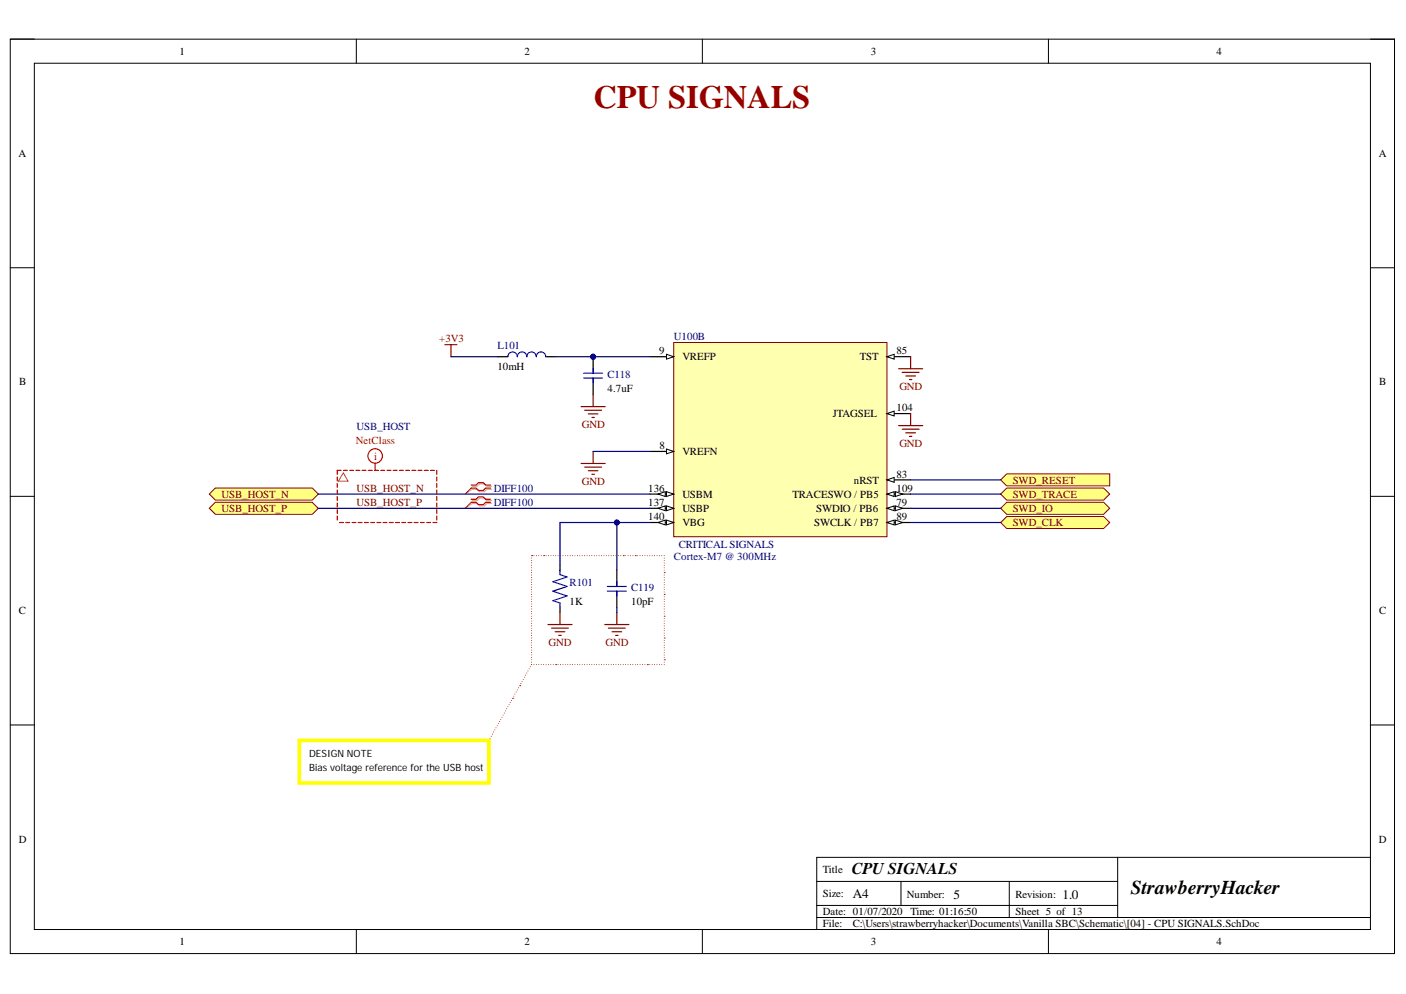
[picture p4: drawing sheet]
<svg xmlns="http://www.w3.org/2000/svg" width="297mm" height="210mm" viewBox="0 0 297 210" stroke-linecap="round" stroke-linejoin="round" font-family="sans-serif">
<defs><g id="words">
<text font-size="6.8" fill="#980000" x="125.4" y="22.8">CPU SIGNALS</text>
<text font-size="4.1" x="238.9" y="188.8">StrawberryHacker</text>
<text font-size="3.5" x="179.9" y="184.6">CPU SIGNALS</text>
<g font-size="2.8">
<text x="180.2" y="189.6">A4</text>
<text x="201.4" y="189.8">5</text>
<text x="224.4" y="189.8">1.0</text>
</g>
<g font-size="2.3">
<text x="37.9" y="11.6">1</text>
<text x="110.8" y="11.6">2</text>
<text x="184" y="11.6">3</text>
<text x="257" y="11.6">4</text>
<text x="3.9" y="33.1">A</text>
<text x="291.3" y="33.1">A</text>
<text x="139.2" y="74.8">9</text>
<text x="144.2" y="76.1">VREFP</text>
<text x="181.6" y="76.1">TST</text>
<text x="189.4" y="74.8">85</text>
<text x="4.1" y="81.4">B</text>
<text x="105.1" y="78.1">10mH</text>
<text x="128.3" y="82.8">4.7uF</text>
<text x="291.4" y="81.4">B</text>
<text x="176" y="88.1">JTAGSEL</text>
<text x="189.4" y="86.8">104</text>
<text x="139.3" y="94.8">8</text>
<text x="144.2" y="96.1">VREFN</text>
<text x="189.4" y="100.8">83</text>
<text x="137" y="103.8">136</text>
<text x="137" y="106.8">137</text>
<text x="144.2" y="105.1">USBM</text>
<text x="167.4" y="105.1">TRACESWO / PB5</text>
<text x="180.4" y="102.1">nRST</text>
<text x="189.4" y="103.8">109</text>
<text x="189.4" y="106.8">79</text>
<text x="137" y="109.8">140</text>
<text x="144.2" y="108.1">USBP</text>
<text x="144.2" y="111.1">VBG</text>
<text x="172" y="111.1">SWCLK / PB7</text>
<text x="172.4" y="108.1">SWDIO / PB6</text>
<text x="189.4" y="109.8">89</text>
<text x="4" y="129.7">C</text>
<text x="120.3" y="127.8">1K</text>
<text x="133.3" y="127.8">10pF</text>
<text x="291.4" y="129.7">C</text>
<text x="4" y="177.9">D</text>
<text x="291.3" y="177.9">D</text>
<text x="173.8" y="184.4">Title</text>
<text x="173.8" y="189.4">Size:</text>
<text x="191.6" y="189.6">Number:</text>
<text x="214.5" y="189.6">Revision:</text>
<text x="173.8" y="193.2">Date: 01/07/2020</text>
<text x="173.8" y="195.8">File:</text>
<text x="180.2" y="195.8">C:\Users\strawberryhacker\Documents\Vanilla SBC\Schematic\[04] - CPU SIGNALS.SchDoc</text>
<text x="192.4" y="193.2">Time: 01:16:50</text>
<text x="214.5" y="193.2">Sheet 5 of 13</text>
<text x="37.9" y="199.6">1</text>
<text x="110.8" y="199.6">2</text>
<text x="184" y="199.6">3</text>
<text x="257" y="199.6">4</text>
</g>
<g font-size="2.3" fill="#000080">
<text x="142.4" y="71.8">U100B</text>
<text x="105.1" y="73.8">L101</text>
<text x="128.3" y="79.8">C118</text>
<text x="75.3" y="90.8">USB_HOST</text>
<text x="104.3" y="103.8">DIFF100</text>
<text x="104.3" y="106.8">DIFF100</text>
<text x="142.4" y="118.3">Cortex-M7 @ 300MHz</text>
<text x="143.4" y="115.8">CRITICAL SIGNALS</text>
<text x="120.3" y="123.8">R101</text>
<text x="133.3" y="124.8">C119</text>
</g>
<g font-size="2.3" fill="#800000">
<text x="92.8" y="72.3">+3V3</text>
<text x="190" y="82.4">GND</text>
<text x="122.9" y="90.4">GND</text>
<text x="190" y="94.4">GND</text>
<text x="46.8" y="105.1">USB_HOST_N</text>
<text x="75.3" y="103.8">USB_HOST_N</text>
<text x="75.3" y="106.8">USB_HOST_P</text>
<text x="122.9" y="102.4">GND</text>
<text x="213.9" y="102.1">SWD_RESET</text>
<text x="213.9" y="105.1">SWD_TRACE</text>
<text x="46.8" y="108.1">USB_HOST_P</text>
<text x="213.9" y="108.1">SWD_IO</text>
<text x="213.9" y="111.1">SWD_CLK</text>
<text x="115.9" y="136.4">GND</text>
<text x="127.9" y="136.4">GND</text>
</g>
<g font-size="2.3" fill="#f00">
<text x="75.2" y="93.7">NetClass</text>
<text x="79" y="97">i</text>
</g>
<g font-size="2.1">
<text x="65.3" y="159.9">DESIGN NOTE</text>
<text x="65.3" y="162.9">Bias voltage reference for the USB host</text>
</g>
</g></defs>
<path d="M2.2 8.3h292.4v193.1h-292.4z" fill="none" stroke="#000" stroke-width=".21"/>
<path d="M7.3 13.4h282.2v182.9h-282.2z" fill-rule="evenodd" fill="#fff"/>
<g fill="none" stroke="#000" stroke-width=".21">
<path d="M2.2 8.3h5.1M7.3 13.4h282.2v182.9h-282.2zM75.3 8.3v5M148.4 8.3v5M221.5 8.3v5.1M289.5 8.3h5.1v5.1M2.2 56.5h5.1M289.5 56.5h5.1M2.2 104.8h5.1M289.5 104.8h5.1M2.2 153.1h5.1M289.5 153.1h5.1"/>
<path d="M75.3 196.3v5.1M148.4 196.3v5.1M172.5 186.1h63.6M172.5 193.7h117M172.5 191.2h63.6M190.3 186.1v5.1M213.2 186.1v7.6M221.5 196.3v5.1M236.1 181v12.7M289.5 181v.1M289.5 181h-117v15.3M294.6 196.3v5.1"/>
</g>
<path d="M142.3 72.3h45.1v41h-45.1z" fill-rule="evenodd" fill="#ffffb0"/>
<path d="M142.3 72.3h45.1v41h-45.1z" fill="none" stroke="#800000" stroke-width=".21"/>
<path d="M137.3 95.3h5" fill="none" stroke="#000" stroke-width=".25"/>
<path d="M140.8 94.8l1.5 .5-1.5 .5z" fill="#f8fcff"/>
<path d="M140.8 94.8l1.5 .5-1.5 .5z" fill="none" stroke="#000" stroke-width=".21"/>
<path d="M137.3 75.3h5" fill="none" stroke="#000" stroke-width=".25"/>
<path d="M140.8 74.8l1.5 .5-1.5 .5z" fill="#f8fcff"/>
<path d="M140.8 74.8l1.5 .5-1.5 .5z" fill="none" stroke="#000" stroke-width=".21"/>
<path d="M187.4 101.3h5" fill="none" stroke="#000" stroke-width=".25"/>
<path d="M187.4 101.3l1.5-.5v1z" fill="#f8fcff"/>
<path d="M187.4 101.3l1.5-.5v1z" fill="none" stroke="#000" stroke-width=".21"/>
<path d="M187.4 75.3h5" fill="none" stroke="#000" stroke-width=".25"/>
<path d="M187.4 75.3l1.5-.5v1z" fill="#f8fcff"/>
<path d="M187.4 75.3l1.5-.5v1z" fill="none" stroke="#000" stroke-width=".21"/>
<path d="M187.4 87.3h5" fill="none" stroke="#000" stroke-width=".25"/>
<path d="M187.4 87.3l1.5-.5v1z" fill="#f8fcff"/>
<path d="M187.4 87.3l1.5-.5v1z" fill="none" stroke="#000" stroke-width=".21"/>
<path d="M137.3 104.3h5" fill="none" stroke="#000" stroke-width=".25"/>
<path d="M140.8 103.8l1.5 .5-1.5 .5z" fill="#f8fcff"/>
<path d="M140.8 103.8l1.5 .5-1.5 .5z" fill="none" stroke="#000" stroke-width=".21"/>
<path d="M139 104.3l1.5-.5v1z" fill="#f8fcff"/>
<path d="M139 104.3l1.5-.5v1z" fill="none" stroke="#000" stroke-width=".21"/>
<path d="M137.3 107.3h5" fill="none" stroke="#000" stroke-width=".25"/>
<path d="M140.8 106.8l1.5 .5-1.5 .5z" fill="#f8fcff"/>
<path d="M140.8 106.8l1.5 .5-1.5 .5z" fill="none" stroke="#000" stroke-width=".21"/>
<path d="M139 107.3l1.5-.5v1z" fill="#f8fcff"/>
<path d="M139 107.3l1.5-.5v1z" fill="none" stroke="#000" stroke-width=".21"/>
<path d="M137.3 110.3h5" fill="none" stroke="#000" stroke-width=".25"/>
<path d="M140.8 109.8l1.5 .5-1.5 .5z" fill="#f8fcff"/>
<path d="M140.8 109.8l1.5 .5-1.5 .5z" fill="none" stroke="#000" stroke-width=".21"/>
<path d="M139 110.3l1.5-.5v1z" fill="#f8fcff"/>
<path d="M139 110.3l1.5-.5v1z" fill="none" stroke="#000" stroke-width=".21"/>
<path d="M187.4 104.3h5" fill="none" stroke="#000" stroke-width=".25"/>
<path d="M187.4 104.3l1.5-.5v1z" fill="#f8fcff"/>
<path d="M187.4 104.3l1.5-.5v1z" fill="none" stroke="#000" stroke-width=".21"/>
<path d="M189.2 103.8l1.5 .5-1.5 .5z" fill="#f8fcff"/>
<path d="M189.2 103.8l1.5 .5-1.5 .5z" fill="none" stroke="#000" stroke-width=".21"/>
<path d="M187.4 107.3h5" fill="none" stroke="#000" stroke-width=".25"/>
<path d="M187.4 107.3l1.5-.5v1z" fill="#f8fcff"/>
<path d="M187.4 107.3l1.5-.5v1z" fill="none" stroke="#000" stroke-width=".21"/>
<path d="M189.2 106.8l1.5 .5-1.5 .5z" fill="#f8fcff"/>
<path d="M189.2 106.8l1.5 .5-1.5 .5z" fill="none" stroke="#000" stroke-width=".21"/>
<path d="M187.4 110.3h5" fill="none" stroke="#000" stroke-width=".25"/>
<path d="M187.4 110.3l1.5-.5v1z" fill="#f8fcff"/>
<path d="M187.4 110.3l1.5-.5v1z" fill="none" stroke="#000" stroke-width=".21"/>
<path d="M189.2 109.8l1.5 .5-1.5 .5z" fill="#f8fcff"/>
<path d="M189.2 109.8l1.5 .5-1.5 .5z" fill="none" stroke="#000" stroke-width=".21"/>
<path d="M211.4 101.3l1.3-1.2h21.7v2.5h-21.7z" fill-rule="evenodd" fill="#ffff80"/>
<path d="M211.4 101.3l1.3-1.2h21.7v2.5h-21.7z" fill="none" stroke="#800000" stroke-width=".21"/>
<path d="M211.4 107.3l1.3-1.2h20.5l1.2 1.2-1.2 1.3h-20.5z" fill-rule="evenodd" fill="#ffff80"/>
<path d="M211.4 107.3l1.3-1.2h20.5l1.2 1.2-1.2 1.3h-20.5z" fill="none" stroke="#800000" stroke-width=".21"/>
<path d="M211.4 110.3l1.3-1.2h20.5l1.2 1.2-1.2 1.3h-20.5z" fill-rule="evenodd" fill="#ffff80"/>
<path d="M211.4 110.3l1.3-1.2h20.5l1.2 1.2-1.2 1.3h-20.5z" fill="none" stroke="#800000" stroke-width=".21"/>
<path d="M211.4 104.3l1.3-1.2h20.5l1.2 1.2-1.2 1.3h-20.5z" fill-rule="evenodd" fill="#ffff80"/>
<path d="M211.4 104.3l1.3-1.2h20.5l1.2 1.2-1.2 1.3h-20.5z" fill="none" stroke="#800000" stroke-width=".21"/>
<g fill="none" stroke="#800000" stroke-width=".25">
<path d="M189.8 77.9h5.1M190.6 78.6h3.6M191.4 79.4h2M192.4 75.3v2.6M122.8 97.9h5.1M123.5 98.6h3.6M124.3 99.4h2M125.3 95.3v2.6M189.8 89.9h5.1M190.6 90.6h3.6M191.4 91.4h2M192.1 92.2h.5"/>
<path d="M192.1 80.2h.5M192.4 87.3v2.6M125.1 100.2h.5"/>
</g>
<path d="M105.3 75.3h2M115.3 75.3h2" fill="none" stroke="#000" stroke-width=".25"/>
<path d="M107.3 75.3a1 1 0 0 1 1-1 1 1 0 0 1 1 1 1 1 0 0 1 1-1 1 1 0 0 1 1 1 1 1 0 0 1 1-1 1 1 0 0 1 1 1 1 1 0 0 1 1-1 1 1 0 0 1 1 1" fill="none" stroke="#00f" stroke-width=".25"/>
<circle cx="125.3" cy="75.3" r=".51" fill="#000080"/>
<circle cx="125.3" cy="75.3" r=".51" fill="none" stroke="#000080" stroke-width=".21"/>
<path d="M125.3 75.3v3.5M125.3 79.8v3.5" fill="none" stroke="#000" stroke-width=".25"/>
<circle cx="125.3" cy="75.3" r=".51" fill="#000080"/>
<circle cx="125.3" cy="75.3" r=".51" fill="none" stroke="#000080" stroke-width=".21"/>
<path d="M123.3 78.8h4M123.3 79.8h4M125.3 77.8v1M125.3 79.8v1M118.3 120.3v1l1.5 .5-3 1 3 1-3 1 3 1-3 1 1.5 .5v1M128.3 123.8h4M128.3 124.8h4M130.3 122.8v1M130.3 124.8v1" fill="none" stroke="#00f" stroke-width=".25"/>
<g fill="none" stroke="#800000" stroke-width=".25">
<path d="M94 72.8h2.5M95.3 72.8v2.5M122.8 85.9h5.1M123.5 86.6h3.6M124.3 87.4h2M125.1 88.2h.5M125.3 83.3v2.6M115.8 131.9h5M116.5 132.6h3.6M117.3 133.4h2M118.1 134.2h.5M118.3 129.3v2.6"/>
<path d="M127.8 131.9h5.1M128.5 132.6h3.6M129.3 133.4h2M130.1 134.2h.5M130.3 129.3v2.6"/>
</g>
<path d="M118.3 119.3v1.3M118.3 128.1v1.2M130.3 120.3v3.5M130.3 124.8v3.5" fill="none" stroke="#000" stroke-width=".25"/>
<path d="M45.5 103.1h20.5l1.2 1.2-1.2 1.3h-20.5l-1.3-1.3z" fill-rule="evenodd" fill="#ffff80"/>
<path d="M45.5 103.1h20.5l1.2 1.2-1.2 1.3h-20.5l-1.3-1.3z" fill="none" stroke="#800000" stroke-width=".21"/>
<path d="M45.5 106.1h20.5l1.2 1.2-1.2 1.3h-20.5l-1.3-1.3z" fill-rule="evenodd" fill="#ffff80"/>
<path d="M45.5 106.1h20.5l1.2 1.2-1.2 1.3h-20.5l-1.3-1.3z" fill="none" stroke="#800000" stroke-width=".21"/>
<path d="M99.8 102.7h1l.5-.5h1l.6 .5h1M99.8 103.3h1l.5 .5h1l.6-.5h1M99.8 105.7h1l.5-.5h1l.6 .5h1M99.8 106.3h1l.5 .5h1l.6-.5h1" fill="none" stroke="#d0a3a3" stroke-width=".25"/>
<path d="M99.8 103.3l-1.5 1M99.8 106.3l-1.5 1" fill="none" stroke="#d0a3a3" stroke-width=".21"/>
<g fill="none" stroke="#f00" stroke-width=".25">
<path d="M72.1 99.3h-.9v.9M72.6 99.3h.8M73.9 99.3h.8M75.2 99.3h.8M76.5 99.3h.8M77.8 99.3h.8M79.1 99.3h.9M79.3 97.8v1.5M80.4 99.3h.9M81.8 99.3h.8M83.1 99.3h.8M84.4 99.3h.8"/>
<path d="M85.7 99.3h.8M87 99.3h.8M88.3 99.3h.9M89.6 99.3h.9M91 99.3h.8M92.3 99.3v.9M71.2 100.7v.9M71.2 102.1v.8M71.2 103.5v.8M71.2 104.8v.9M71.2 106.2v.9M71.2 107.6v.8"/>
<path d="M71.2 109v.8M71.7 110.3h.9M73.1 110.3h.8M74.4 110.3h.8M75.7 110.3h.8M77 110.3h.8M78.3 110.3h.8M79.6 110.3h.8M80.9 110.3h.9M82.3 110.3h.8M83.6 110.3h.8M84.9 110.3h.8"/>
<path d="M86.2 110.3h.8M87.5 110.3h.8M88.8 110.3h.8M90.1 110.3h.9M91.5 110.3h.8M92.3 100.7v.9M92.3 102.1v.8M92.3 103.5v.8M92.3 104.8v.9M92.3 106.2v.9M92.3 107.6v.8M92.3 109v.8"/>
<path d="M99.6 102.4h1l.5-.5h1l.5 .5h1M99.6 103.1h1l.5 .5h1l.5-.5h1M99.6 105.4h1l.5-.5h1l.5 .5h1M99.6 106.1h1l.5 .5h1l.5-.5h1"/>
<circle cx="79.3" cy="96.3" r="1.52"/>
</g>
<path d="M99.6 103.1l-1.3 1.2M99.6 106.1l-1.3 1.2" fill="none" stroke="#f00" stroke-width=".21"/>
<path d="M72.5 99.8l1 1.8h-2z" fill="none" stroke="#f33" stroke-width=".21"/>
<g fill="none" stroke="#980000" stroke-width=".21">
<path d="M112.3 117.3h.1M112.3 117.8v.1M112.3 118.4h.1M112.3 118.9h.1M112.3 119.4h.1M112.3 119.9h.1M112.8 117.3h.1M113.3 117.3h.1M113.8 117.3h.1M114.3 117.3h.1M114.8 117.3h.1M115.4 117.3h.1"/>
<path d="M115.9 117.3h.1M116.4 117.3h.1M116.9 117.3h.1M117.4 117.3h.1M117.9 117.3h.1M118.4 117.3h.1M118.9 117.3h.1M119.4 117.3h.1M119.9 117.3h.1M120.5 117.3h.1M121 117.3h.1M121.5 117.3h.1"/>
<path d="M122 117.3h.1M122.5 117.3h.1M123 117.3h.1M123.5 117.3h.1M124 117.3h.1M124.5 117.3h.1M125 117.3h.1M125.5 117.3h.1M126.1 117.3h.1M126.6 117.3h.1M127.1 117.3h.1M127.6 117.3h.1"/>
<path d="M128.1 117.3h.1M128.6 117.3h.1M129.1 117.3h.1M129.6 117.3h.1M130.1 117.3h.1M130.6 117.3h.1M131.2 117.3h.1M131.7 117.3h.1M132.2 117.3h.1M132.7 117.3h.1M133.2 117.3h.1M133.7 117.3h.1"/>
<path d="M134.2 117.3h.1M134.7 117.3h.1M135.2 117.3h.1M135.7 117.3h.1M136.3 117.3h.1M136.8 117.3h.1M137.3 117.3h.1M137.8 117.3h.1M138.3 117.3h.1M138.8 117.3h.1M139.3 117.3h.1M139.8 117.3h.1"/>
<path d="M140.3 117.3h.1M140.3 117.9h.1M140.3 118.4h.1M140.3 118.9h.1M140.3 119.4h.1M140.3 119.9h.1M112.3 120.4h.1M112.3 120.9h.1M112.3 121.4h.1M112.3 121.9h.1M112.3 122.4v.1M112.3 123h.1"/>
<path d="M112.3 123.5h.1M112.3 124h.1M112.3 124.5h.1M112.3 125h.1M112.3 125.5h.1M112.3 126h.1M112.3 126.5h.1M112.3 127v.1M112.3 127.6h.1M112.3 128.1h.1M112.3 128.6h.1M112.3 129.1h.1"/>
<path d="M112.3 129.6h.1M112.3 130.1h.1M112.3 130.6h.1M112.3 131.1h.1M112.3 131.7h.1M112.3 132.2h.1M112.3 132.7h.1M112.3 133.2h.1M112.3 133.7h.1M112.3 134.2h.1M112.3 134.7h.1M112.3 135.2h.1"/>
<path d="M112.3 135.7h.1M112.3 136.3h.1M112.3 136.8h.1M112.3 137.3h.1M112.3 137.8h.1M112.3 138.3h.1M112.3 138.8h.1M112.3 139.3h.1M112.3 139.8h.1M140.3 120.9h.1M140.3 125.5h.1M140.3 130.1h.1"/>
<path d="M140.3 134.7h.1M140.3 139.3h.1M140.3 120.4h.1M140.3 121.4h.1M140.3 121.9h.1M140.3 122.5h.1M140.3 123h.1M140.3 123.5h.1M140.3 124h.1M140.3 124.5h.1M140.3 125h.1M140.3 126h.1"/>
<path d="M140.3 126.5h.1M140.3 127.1h.1M140.3 127.6h.1M140.3 128.1h.1M140.3 128.6h.1M140.3 129.1h.1M140.3 129.6h.1M140.3 130.6h.1M140.3 131.1h.1M140.3 131.7h.1M140.3 132.2h.1M140.3 132.7h.1"/>
<path d="M140.3 133.2h.1M140.3 133.7h.1M140.3 134.2h.1M140.3 135.2h.1M140.3 135.7v.1M140.3 136.3h.1M140.3 136.8h.1M140.3 137.3h.1M140.3 137.8h.1M140.3 138.3h.1M140.3 138.8h.1M140.3 139.8h.1"/>
<path d="M103.5 155.9h.1M103.8 155.5h.1M104 155h.1M104.3 154.6h.1M104.5 154.1h.1M104.8 153.7h.1M105 153.2h.1M105.3 152.8h.1M105.5 152.4h.1M105.8 151.9h.1M106 151.5h.1M106.3 151h.1"/>
<path d="M106.5 150.6h.1M106.8 150.1h.1M107 149.7h.1M107.3 149.2h.1M107.5 148.8h.1M107.8 148.4h.1M108 147.9h.1M108.3 147.5h.1M108.5 147h.1M108.8 146.6h.1M109 146.1h.1M109.3 145.7h.1"/>
<path d="M109.5 145.2h.1M109.8 144.8h.1M110 144.3v.1M110.3 143.9h.1M110.5 143.5h.1M110.8 143h.1M111 142.6h.1M111.3 142.1h.1M111.5 141.7h.1M111.8 141.2h.1M112 140.8h.1M112.3 140.3h.1"/>
<path d="M112.8 140.3h.1M113.3 140.3h.1M113.8 140.3h.1M114.3 140.3h.1M114.8 140.3h.1M115.3 140.3h.1M115.9 140.3h.1M116.4 140.3h.1M116.9 140.3h.1M117.4 140.3h.1M117.9 140.3h.1M118.4 140.3h.1"/>
<path d="M118.9 140.3h.1M119.4 140.3h.1M119.9 140.3h.1M120.4 140.3h.1M121 140.3h.1M121.5 140.3h.1M122 140.3h.1M122.5 140.3h.1M123 140.3h.1M123.5 140.3h.1M124 140.3h.1M124.5 140.3h.1"/>
<path d="M125 140.3h.1M125.5 140.3h.1M126.1 140.3h.1M126.6 140.3h.1M127.1 140.3h.1M127.6 140.3h.1M128.1 140.3h.1M128.6 140.3h.1M129.1 140.3h.1M129.6 140.3h.1M130.1 140.3h.1M130.6 140.3h.1"/>
<path d="M131.1 140.3h.1M131.7 140.3h.1M132.2 140.3h.1M132.7 140.3h.1M133.2 140.3h.1M133.7 140.3h.1M134.2 140.3h.1M134.7 140.3h.1M135.2 140.3h.1M135.7 140.3h.1M136.2 140.3h.1M136.8 140.3h.1"/>
<path d="M137.3 140.3h.1M137.8 140.3h.1M138.3 140.3h.1M138.8 140.3h.1M139.3 140.3h.1M139.8 140.3h.1M140.3 140.3h.1"/>
</g>
<path d="M63.2 156.4h40.1v9h-40.1z" fill="none" stroke="#ff0" stroke-width=".76"/>
<path d="M95.3 75.3h10M117.3 75.3h20M67.2 107.3h70.1M67.2 104.3h70.1M130.3 128.3v1" fill="none" stroke="#000080" stroke-width=".25"/>
<circle cx="125.3" cy="75.3" r=".51" fill="#000080"/>
<circle cx="125.3" cy="75.3" r=".51" fill="none" stroke="#000080" stroke-width=".21"/>
<path d="M130.3 110.3h-12v9" fill="none" stroke="#000080" stroke-width=".25"/>
<circle cx="130.3" cy="110.3" r=".51" fill="#000080"/>
<circle cx="130.3" cy="110.3" r=".51" fill="none" stroke="#000080" stroke-width=".21"/>
<path d="M125.3 95.3h12M137.3 110.3h-7v10" fill="none" stroke="#000080" stroke-width=".25"/>
<circle cx="130.3" cy="110.3" r=".51" fill="#000080"/>
<circle cx="130.3" cy="110.3" r=".51" fill="none" stroke="#000080" stroke-width=".21"/>
<path d="M192.4 110.3h19M192.4 107.3h19M192.4 104.3h19M192.4 101.3h19" fill="none" stroke="#000080" stroke-width=".25"/>
<use href="#words"/>
</svg>
